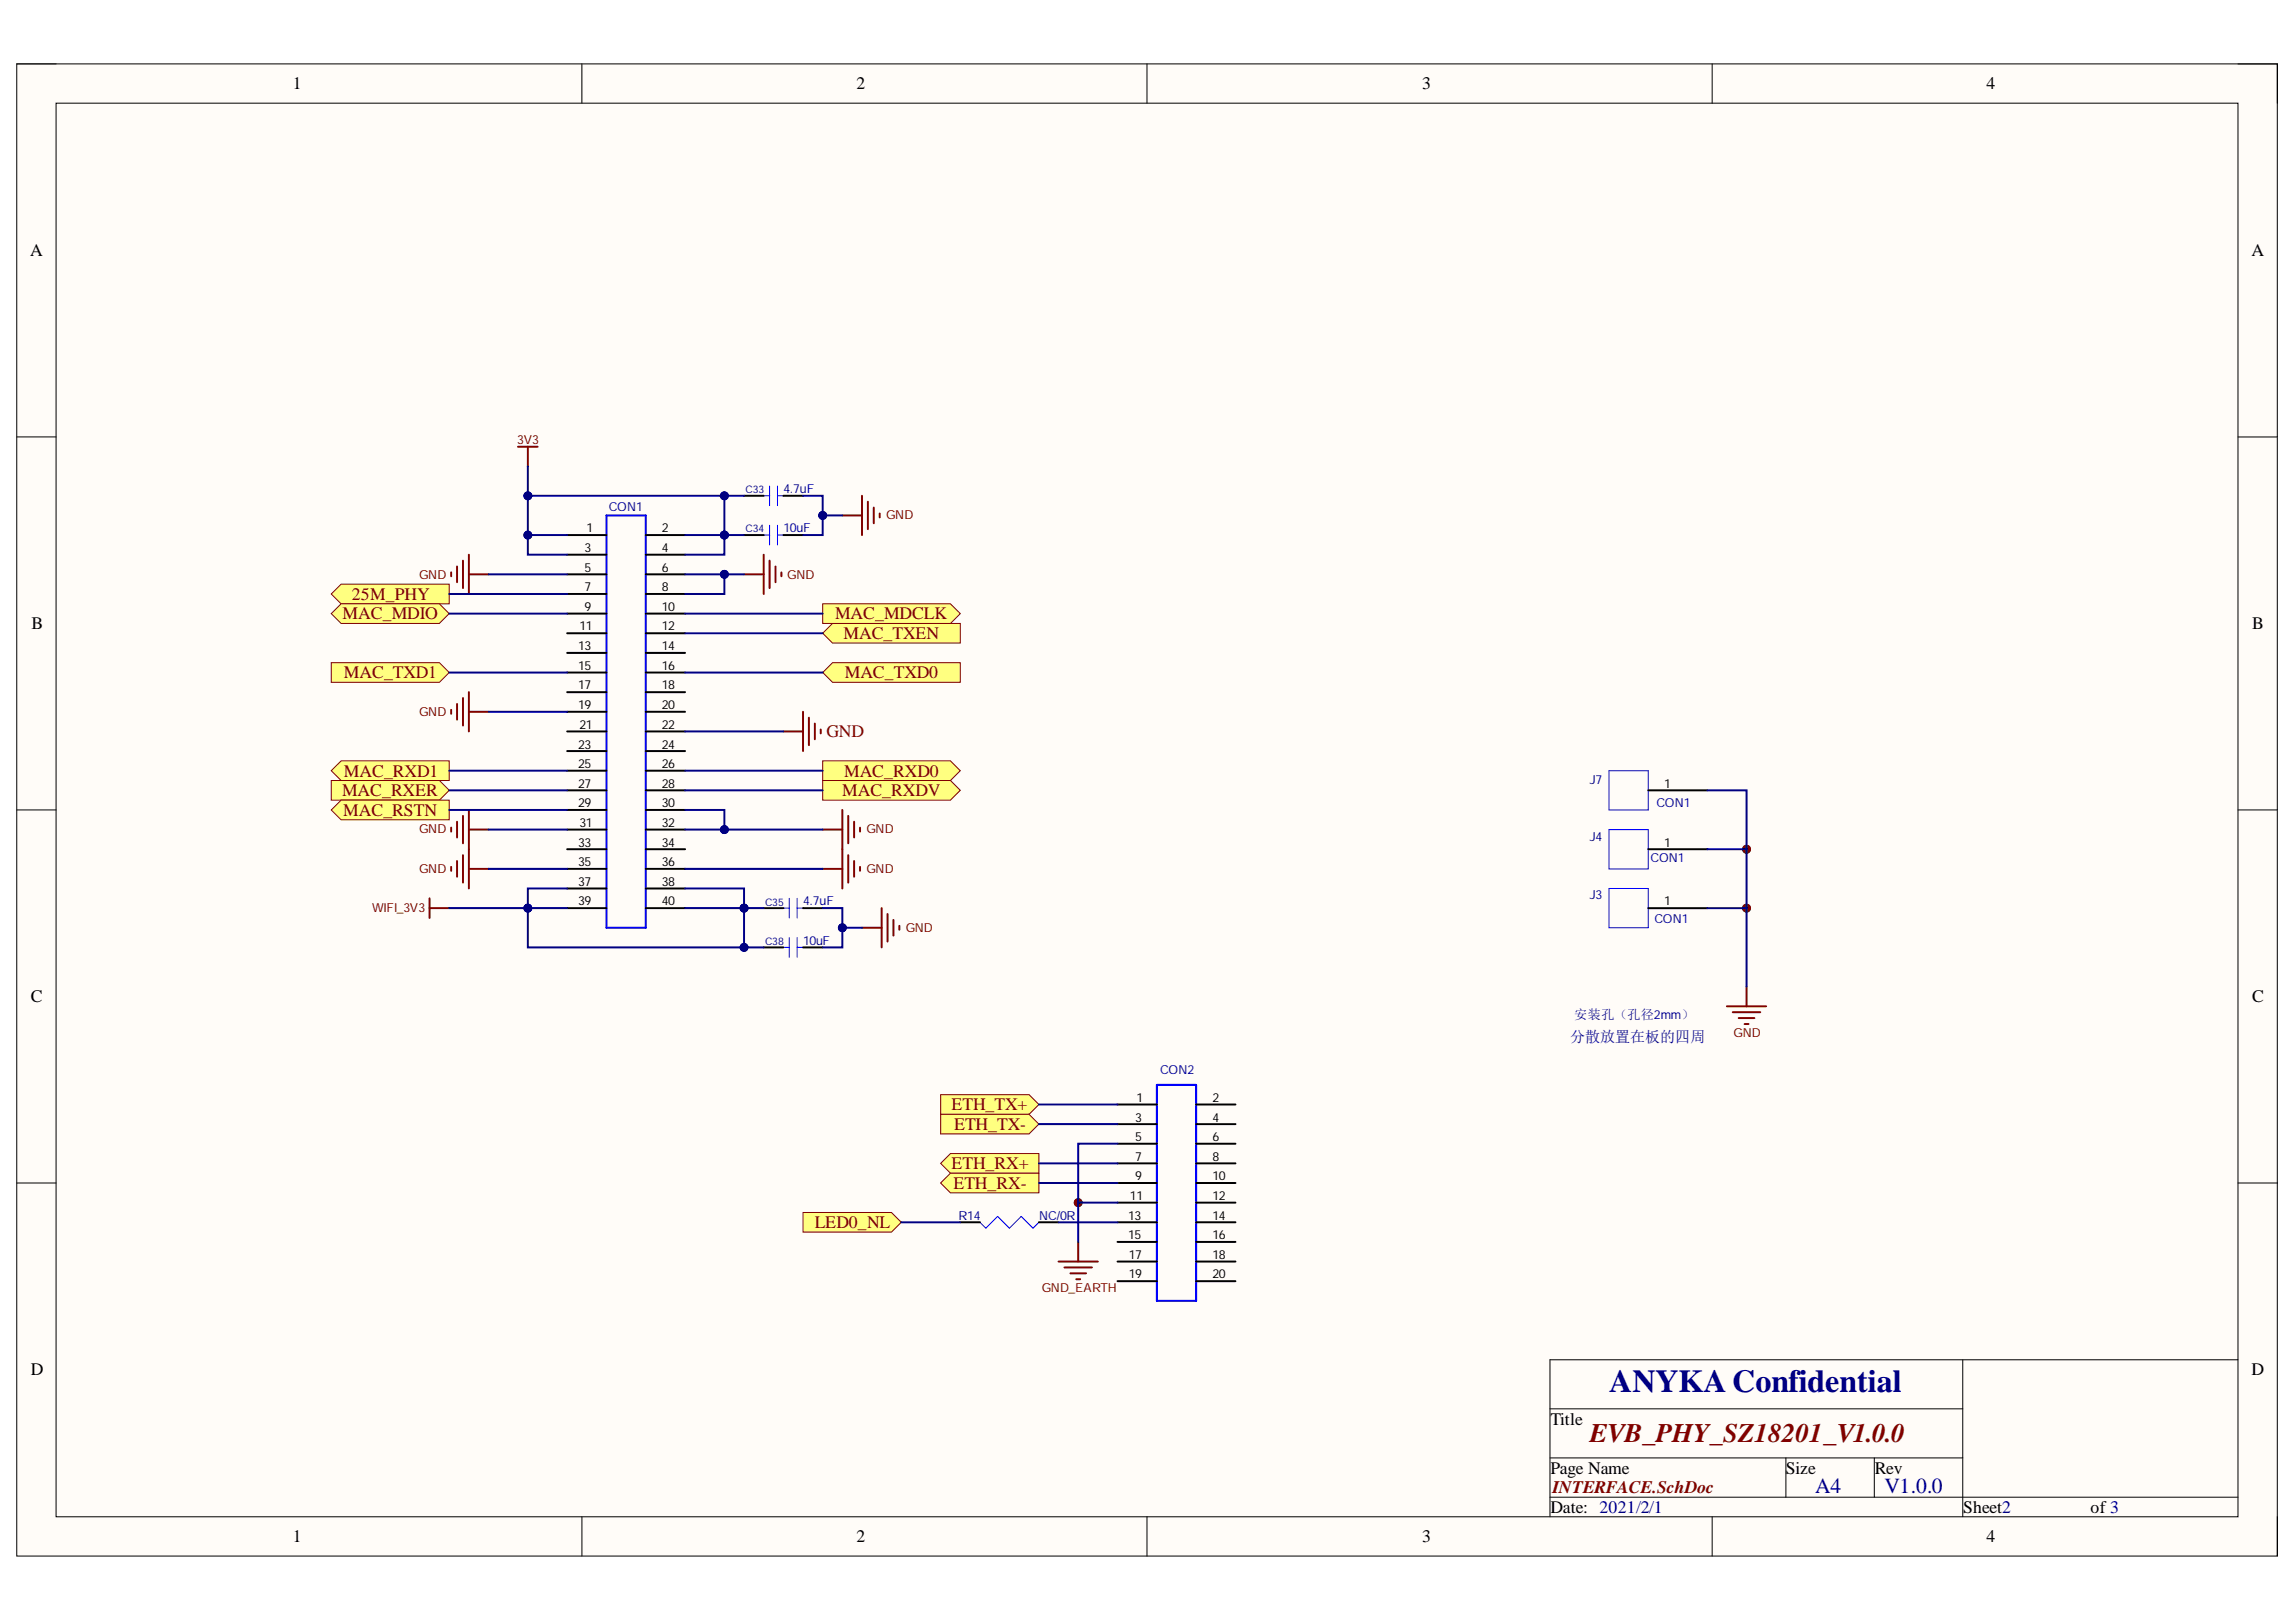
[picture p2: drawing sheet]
<svg xmlns="http://www.w3.org/2000/svg" width="297mm" height="210mm" viewBox="0 0 297 210" stroke-linecap="round" stroke-linejoin="round" font-family="sans-serif">
<defs><g id="words">
<text font-size="4.1" fill="#000080" x="208.2" y="180.1">ANYKA Confidential</text>
<text font-size="3.5" fill="#800000" x="205.7" y="186.6">EVB_PHY_SZ18201_V1.0.0</text>
<g font-size="2.8" fill="#000080">
<text x="234.9" y="193.1">A4</text>
<text x="243.8" y="193.1">V1.0.0</text>
</g>
<g font-size="2.3">
<text x="37.9" y="11.6">1</text>
<text x="110.8" y="11.6">2</text>
<text x="184" y="11.6">3</text>
<text x="257" y="11.6">4</text>
<text x="3.9" y="33.1">A</text>
<text x="291.3" y="33.1">A</text>
<text x="4.1" y="81.4">B</text>
<text x="291.4" y="81.4">B</text>
<text x="4" y="129.7">C</text>
<text x="291.4" y="129.7">C</text>
<text x="4" y="177.9">D</text>
<text x="291.3" y="177.9">D</text>
<text x="200.6" y="184.4">Title</text>
<text x="200.6" y="190.7">Page Name</text>
<text x="231" y="190.7">Size</text>
<text x="242.5" y="190.7">Rev</text>
<text x="200.6" y="195.8">Date: 2021/2/1</text>
<text x="254" y="195.8">Sheet2</text>
<text x="270.5" y="195.8">of 3</text>
<text x="37.9" y="199.6">1</text>
<text x="110.8" y="199.6">2</text>
<text x="184" y="199.6">3</text>
<text x="257" y="199.6">4</text>
</g>
<g font-size="2.3" fill="#800000">
<text x="45.5" y="77.6">25M_PHY</text>
<text x="44.3" y="80.1">MAC_MDIO</text>
<text x="108" y="80.1">MAC_MDCLK</text>
<text x="109.1" y="82.7">MAC_TXEN</text>
<text x="44.5" y="87.7">MAC_TXD1</text>
<text x="109.3" y="87.7">MAC_TXD0</text>
<text x="106.9" y="95.4">GND</text>
<text x="44.5" y="100.5">MAC_RXD1</text>
<text x="109.2" y="100.5">MAC_RXD0</text>
<text x="44.2" y="103">MAC_RXER</text>
<text x="44.4" y="105.6">MAC_RSTN</text>
<text x="109" y="103">MAC_RXDV</text>
<text x="123.1" y="143.7">ETH_TX+</text>
<text x="123.4" y="146.2">ETH_TX-</text>
<text x="123.1" y="151.3">ETH_RX+</text>
<text x="123.3" y="153.8">ETH_RX-</text>
<text x="105.4" y="158.9">LED0_NL</text>
<text x="200.8" y="193.2">INTERFACE.SchDoc</text>
</g>
<text font-size="1.9" fill="#000080" x="203.1" y="134.9">分散放置在板的四周</text>
<text font-size="1.7" fill="#000080" x="203.6" y="131.9">安装孔（孔径2mm）</text>
<g font-size="1.6" fill="#800000">
<text x="66.9" y="57.5">3V3</text>
<text x="114.6" y="67.2">GND</text>
<text x="54.2" y="74.9">GND</text>
<text x="101.9" y="74.9">GND</text>
<text x="54.2" y="92.6">GND</text>
<text x="54.2" y="107.9">GND</text>
<text x="112.1" y="107.9">GND</text>
<text x="54.2" y="112.9">GND</text>
<text x="112.1" y="112.9">GND</text>
<text x="48.1" y="118.1">WIFI_3V3</text>
<text x="117.2" y="120.6">GND</text>
<text x="224.3" y="134.1">GND</text>
<text x="134.8" y="167.2">GND_EARTH</text>
</g>
<g font-size="1.6" fill="#000080">
<text x="101.4" y="63.8">4.7uF</text>
<text x="78.8" y="66.1">CON1</text>
<text x="101.4" y="68.9">10uF</text>
<text x="205.7" y="101.4">J7</text>
<text x="214.3" y="104.5">CON1</text>
<text x="205.7" y="108.8">J4</text>
<text x="213.5" y="111.6">CON1</text>
<text x="103.9" y="117.2">4.7uF</text>
<text x="205.7" y="116.4">J3</text>
<text x="214" y="119.4">CON1</text>
<text x="103.9" y="122.2">10uF</text>
<text x="150.1" y="139">CON2</text>
<text x="124" y="157.8">R14</text>
<text x="134.4" y="157.8">NC/0R</text>
</g>
<g font-size="1.6">
<text x="75.6" y="71.4">3</text>
<text x="75.9" y="68.9">1</text>
<text x="85.6" y="68.9">2</text>
<text x="85.6" y="71.4">4</text>
<text x="75.6" y="74">5</text>
<text x="75.6" y="76.5">7</text>
<text x="85.6" y="74">6</text>
<text x="85.6" y="76.5">8</text>
<text x="75" y="81.6">11</text>
<text x="75.6" y="79">9</text>
<text x="85.6" y="79">10</text>
<text x="85.6" y="81.6">12</text>
<text x="74.8" y="84.1">13</text>
<text x="74.8" y="86.6">15</text>
<text x="74.8" y="89.2">17</text>
<text x="85.6" y="84.1">14</text>
<text x="85.6" y="86.6">16</text>
<text x="85.6" y="89.2">18</text>
<text x="74.8" y="91.7">19</text>
<text x="75" y="94.3">21</text>
<text x="85.6" y="91.7">20</text>
<text x="85.6" y="94.3">22</text>
<text x="74.8" y="96.9">23</text>
<text x="74.8" y="99.4">25</text>
<text x="74.8" y="101.9">27</text>
<text x="85.6" y="96.9">24</text>
<text x="85.6" y="99.4">26</text>
<text x="85.6" y="101.9">28</text>
<text x="215.3" y="101.9">1</text>
<text x="74.8" y="104.5">29</text>
<text x="75" y="107">31</text>
<text x="85.6" y="104.5">30</text>
<text x="85.6" y="107">32</text>
<text x="74.8" y="109.5">33</text>
<text x="74.8" y="112.1">35</text>
<text x="85.6" y="109.5">34</text>
<text x="85.6" y="112.1">36</text>
<text x="215.3" y="109.5">1</text>
<text x="74.8" y="114.6">37</text>
<text x="74.8" y="117.2">39</text>
<text x="85.6" y="114.6">38</text>
<text x="85.6" y="117.2">40</text>
<text x="215.3" y="117.2">1</text>
<text x="147" y="142.6">1</text>
<text x="156.8" y="142.6">2</text>
<text x="146.9" y="145.1">3</text>
<text x="146.9" y="147.7">5</text>
<text x="156.8" y="145.1">4</text>
<text x="156.8" y="147.7">6</text>
<text x="146.2" y="155.3">11</text>
<text x="146.9" y="150.2">7</text>
<text x="146.9" y="152.7">9</text>
<text x="156.8" y="150.2">8</text>
<text x="156.8" y="152.7">10</text>
<text x="156.8" y="155.3">12</text>
<text x="145.9" y="157.8">13</text>
<text x="145.9" y="160.4">15</text>
<text x="156.8" y="157.8">14</text>
<text x="156.8" y="160.4">16</text>
<text x="146" y="162.9">17</text>
<text x="146" y="165.4">19</text>
<text x="156.8" y="162.9">18</text>
<text x="156.8" y="165.4">20</text>
</g>
<g font-size="1.4" fill="#000080">
<text x="96.4" y="63.8">C33</text>
<text x="96.4" y="68.9">C34</text>
<text x="99" y="117.2">C35</text>
<text x="99" y="122.3">C38</text>
</g>
</g></defs>
<path d="M2.2 8.3h292.4v193.1h-292.4z" fill-rule="evenodd" fill="#fffcf8"/>
<path d="M2.2 8.3h292.4v193.1h-292.4z" fill="none" stroke="#000" stroke-width=".13"/>
<path d="M7.3 13.4h282.2v182.9h-282.2z" fill-rule="evenodd" fill="#fffcf8"/>
<g fill="none" stroke="#000" stroke-width=".13">
<path d="M2.2 8.3h5.1M7.3 13.4h282.2v182.9h-282.2zM75.3 8.3v5M148.4 8.3v5M221.5 8.3v5.1M289.5 8.3h5.1v5.1M2.2 56.5h5.1M289.5 56.5h5.1M2.2 104.8h5.1M289.5 104.8h5.1M2.2 153.1h5.1M289.5 153.1h5.1"/>
<path d="M75.3 196.3v5.1M148.4 196.3v5.1M221.5 196.3v5.1M294.6 196.3v5.1"/>
</g>
<circle cx="139.5" cy="155.6" r=".51" fill="#000080"/>
<circle cx="139.5" cy="155.6" r=".51" fill="none" stroke="#000080" stroke-width=".13"/>
<circle cx="226" cy="117.5" r=".51" fill="#000080"/>
<circle cx="226" cy="117.5" r=".51" fill="none" stroke="#000080" stroke-width=".13"/>
<circle cx="226" cy="109.9" r=".51" fill="#000080"/>
<circle cx="226" cy="109.9" r=".51" fill="none" stroke="#000080" stroke-width=".13"/>
<path d="M253.9 176v20.3M289.5 176h-89v20.3M200.5 182.3h53.4M200.5 193.8h89M200.5 188.7h53.4M231 188.7v5.1M242.5 188.7v5.1" fill="none" stroke="#000" stroke-width=".13"/>
<path d="M208.2 99.7h5v5.1h-5zM208.2 107.4h5v5h-5zM208.2 115h5v5.1h-5z" fill="none" stroke="#00f" stroke-width=".13"/>
<path d="M213.2 102.3h7.7M213.2 109.9h7.7M213.2 117.5h7.7" fill="none" stroke="#000" stroke-width=".25"/>
<circle cx="226" cy="109.9" r=".51" fill="#800000"/>
<circle cx="226" cy="109.9" r=".51" fill="none" stroke="#800000" stroke-width=".13"/>
<circle cx="226" cy="117.5" r=".51" fill="#800000"/>
<circle cx="226" cy="117.5" r=".51" fill="none" stroke="#800000" stroke-width=".13"/>
<circle cx="139.5" cy="155.6" r=".51" fill="#800000"/>
<circle cx="139.5" cy="155.6" r=".51" fill="none" stroke="#800000" stroke-width=".13"/>
<g fill="none" stroke="#800000" stroke-width=".25">
<path d="M67 57.8h2.6M68.3 57.8v2.6M58.4 74.1v.5M59.1 73.3v2M59.9 72.5v3.6M60.7 71.8v5.1M60.7 74.3h2.5M96.3 74.3h2.5M98.8 71.8v5.1M99.6 72.5v3.6M100.3 73.3v2M101.1 74.1v.5"/>
<path d="M109 66.7h2.5M111.5 64.2v5M112.3 64.9v3.6M113 65.7v2M113.8 66.4v.6M58.4 91.9v.5M59.1 91.1v2M59.9 90.3v3.6M60.7 89.6v5.1M60.7 92.1h2.5M101.3 94.7h2.6M103.9 92.1v5.1"/>
<path d="M104.7 92.9v3.5M105.4 93.6v2.1M106.2 94.4v.5M55.6 116.3v2.5M55.6 117.5h2.5M58.4 107.1v.5M58.4 112.2v.5M59.1 106.3v2.1M59.1 111.4v2.1M59.9 105.6v3.5M59.9 110.7v3.5M60.7 104.8v10.2"/>
<path d="M60.7 107.4h2.5M60.7 112.4h2.5M106.4 107.4h2.6M106.4 112.4h2.6M109 104.8v10.2M109.7 105.6v3.5M109.7 110.7v3.5M110.5 106.3v2.1M110.5 111.4v2.1M111.3 107.1v.5M111.3 112.2v.5M114.1 117.5v5.1"/>
<path d="M114.8 118.3v3.5M115.6 119v2.1M116.4 119.8v.5M111.5 120.1h2.6M223.4 130.2h5.1M224.2 131h3.5M224.9 131.7h2.1M225.7 132.5h.5M226 127.7v2.5M136.9 163.3h5.1M137.7 164h3.6M138.5 164.8h2"/>
<path d="M139.2 165.5h.5M139.5 160.7v2.6"/>
</g>
<g fill="none" stroke="#00f" stroke-width=".13">
<path d="M98.8 64.2h.8M98.8 69.2h.8M99.6 62.9v2.5M99.6 68v2.5M100.6 64.2h.7M100.6 62.9v2.5M100.6 68v2.5M100.6 69.2h.7M101.3 117.5h.8M102.1 116.3v2.5M103.1 117.5h.8M103.1 116.3v2.5"/>
<path d="M101.3 122.6h.8M102.1 121.3v2.6M103.1 121.3v2.6M103.1 122.6h.8"/>
</g>
<g fill="none" stroke="#000" stroke-width=".25">
<path d="M73.4 69.2h5.1M73.4 71.8h5.1M73.4 74.3h5.1M73.4 76.9h5.1M73.4 79.4h5.1M83.5 69.2h5.1M83.5 71.8h5.1M83.5 74.3h5.1M83.5 76.9h5.1M83.5 79.4h5.1M96.3 64.2h2.5M96.3 69.2h2.5"/>
<path d="M101.3 64.2h2.6M101.3 69.2h2.6M73.4 81.9h5.1M73.4 84.5h5.1M73.4 87h5.1M73.4 89.6h5.1M73.4 92.1h5.1M73.4 94.7h5.1M73.4 97.2h5.1M73.4 99.7h5.1M83.5 81.9h5.1M83.5 84.5h5.1"/>
<path d="M83.5 87h5.1M83.5 89.6h5.1M83.5 92.1h5.1M83.5 94.7h5.1M83.5 97.2h5.1M83.5 99.7h5.1M73.4 102.3h5.1M73.4 104.8h5.1M73.4 107.4h5.1M73.4 109.9h5.1M73.4 112.4h5.1M73.4 115h5.1"/>
<path d="M73.4 117.5h5.1M83.5 102.3h5.1M83.5 104.8h5.1M83.5 107.4h5.1M83.5 109.9h5.1M83.5 112.4h5.1M83.5 115h5.1M83.5 117.5h5.1M98.8 117.5h2.5M103.9 117.5h2.5M98.8 122.6h2.5M103.9 122.6h2.5"/>
</g>
<path d="M78.5 66.7h5v53.4h-5z" fill="none" stroke="#00f" stroke-width=".25"/>
<path d="M42.9 76.9l1.2-1.3h14v2.5h-14z" fill-rule="evenodd" fill="#ffff80"/>
<path d="M42.9 76.9l1.2-1.3h14v2.5h-14z" fill="none" stroke="#800000" stroke-width=".13"/>
<path d="M42.9 79.4l1.2-1.3h12.7l1.3 1.3-1.3 1.3h-12.7z" fill-rule="evenodd" fill="#ffff80"/>
<path d="M42.9 79.4l1.2-1.3h12.7l1.3 1.3-1.3 1.3h-12.7z" fill="none" stroke="#800000" stroke-width=".13"/>
<path d="M42.9 85.8h13.9l1.3 1.2-1.3 1.3h-13.9z" fill-rule="evenodd" fill="#ffff80"/>
<path d="M42.9 85.8h13.9l1.3 1.2-1.3 1.3h-13.9z" fill="none" stroke="#800000" stroke-width=".13"/>
<path d="M42.9 99.7l1.2-1.2h14v2.5h-14z" fill-rule="evenodd" fill="#ffff80"/>
<path d="M42.9 99.7l1.2-1.2h14v2.5h-14z" fill="none" stroke="#800000" stroke-width=".13"/>
<path d="M42.9 101h13.9l1.3 1.3-1.3 1.2h-13.9z" fill-rule="evenodd" fill="#ffff80"/>
<path d="M42.9 101h13.9l1.3 1.3-1.3 1.2h-13.9z" fill="none" stroke="#800000" stroke-width=".13"/>
<path d="M42.9 104.8l1.2-1.3h14v2.6h-14z" fill-rule="evenodd" fill="#ffff80"/>
<path d="M42.9 104.8l1.2-1.3h14v2.6h-14z" fill="none" stroke="#800000" stroke-width=".13"/>
<path d="M106.4 101h16.6l1.2 1.3-1.2 1.2h-16.6z" fill-rule="evenodd" fill="#ffff80"/>
<path d="M106.4 101h16.6l1.2 1.3-1.2 1.2h-16.6z" fill="none" stroke="#800000" stroke-width=".13"/>
<path d="M106.4 98.5h16.6l1.2 1.2-1.2 1.3h-16.6z" fill-rule="evenodd" fill="#ffff80"/>
<path d="M106.4 98.5h16.6l1.2 1.2-1.2 1.3h-16.6z" fill="none" stroke="#800000" stroke-width=".13"/>
<path d="M107.7 85.8h16.5v2.5h-16.5l-1.3-1.3z" fill-rule="evenodd" fill="#ffff80"/>
<path d="M107.7 85.8h16.5v2.5h-16.5l-1.3-1.3z" fill="none" stroke="#800000" stroke-width=".13"/>
<path d="M106.4 81.9l1.3-1.2h16.5v2.5h-16.5z" fill-rule="evenodd" fill="#ffff80"/>
<path d="M106.4 81.9l1.3-1.2h16.5v2.5h-16.5z" fill="none" stroke="#800000" stroke-width=".13"/>
<path d="M106.4 78.1h16.6l1.2 1.3-1.2 1.3h-16.6z" fill-rule="evenodd" fill="#ffff80"/>
<path d="M106.4 78.1h16.6l1.2 1.3-1.2 1.3h-16.6z" fill="none" stroke="#800000" stroke-width=".13"/>
<path d="M126.8 158.2l.7 .7 1.6-1.5 1.5 1.5 1.5-1.5 1.5 1.5 .8-.7" fill="none" stroke="#00f" stroke-width=".13"/>
<g fill="none" stroke="#000" stroke-width=".25">
<path d="M124.2 158.2h2.6M134.4 158.2h2.5M144.6 158.2h5.1M144.6 142.9h5.1M144.6 145.5h5.1M144.6 148h5.1M144.6 150.6h5.1M144.6 153.1h5.1M144.6 155.6h5.1M154.7 158.2h5.1M154.7 142.9h5.1M154.7 145.5h5.1"/>
<path d="M154.7 148h5.1M154.7 150.6h5.1M154.7 153.1h5.1M154.7 155.6h5.1M144.6 160.7h5.1M144.6 163.3h5.1M144.6 165.8h5.1M154.7 160.7h5.1M154.7 163.3h5.1M154.7 165.8h5.1"/>
</g>
<path d="M149.7 140.4h5v27.9h-5z" fill="none" stroke="#00f" stroke-width=".25"/>
<path d="M121.7 141.7h11.4l1.3 1.2-1.3 1.3h-11.4z" fill-rule="evenodd" fill="#ffff80"/>
<path d="M121.7 141.7h11.4l1.3 1.2-1.3 1.3h-11.4z" fill="none" stroke="#800000" stroke-width=".13"/>
<path d="M121.7 144.2h11.4l1.3 1.3-1.3 1.2h-11.4z" fill-rule="evenodd" fill="#ffff80"/>
<path d="M121.7 144.2h11.4l1.3 1.3-1.3 1.2h-11.4z" fill="none" stroke="#800000" stroke-width=".13"/>
<path d="M121.7 150.6l1.3-1.3h11.4v2.5h-11.4z" fill-rule="evenodd" fill="#ffff80"/>
<path d="M121.7 150.6l1.3-1.3h11.4v2.5h-11.4z" fill="none" stroke="#800000" stroke-width=".13"/>
<path d="M121.7 153.1l1.3-1.3h11.4v2.6h-11.4z" fill-rule="evenodd" fill="#ffff80"/>
<path d="M121.7 153.1l1.3-1.3h11.4v2.6h-11.4z" fill="none" stroke="#800000" stroke-width=".13"/>
<path d="M103.9 156.9h11.4l1.3 1.3-1.3 1.2h-11.4z" fill-rule="evenodd" fill="#ffff80"/>
<path d="M103.9 156.9h11.4l1.3 1.3-1.3 1.2h-11.4z" fill="none" stroke="#800000" stroke-width=".13"/>
<path d="M58.1 117.5h15.3M226 109.9v7.6" fill="none" stroke="#000080" stroke-width=".25"/>
<circle cx="68.3" cy="117.5" r=".51" fill="#000080"/>
<circle cx="68.3" cy="117.5" r=".51" fill="none" stroke="#000080" stroke-width=".13"/>
<path d="M58.1 79.4h15.3M58.1 76.9h15.3M63.2 74.3h10.2M58.1 99.7h15.3M58.1 87h15.3M63.2 92.1h10.2M58.1 104.8h15.3M58.1 102.3h15.3M63.2 112.4h10.2M63.2 107.4h10.2M68.3 117.5v5.1h30.5" fill="none" stroke="#000080" stroke-width=".25"/>
<circle cx="68.3" cy="117.5" r=".51" fill="#000080"/>
<circle cx="68.3" cy="117.5" r=".51" fill="none" stroke="#000080" stroke-width=".13"/>
<circle cx="96.3" cy="122.6" r=".51" fill="#000080"/>
<circle cx="96.3" cy="122.6" r=".51" fill="none" stroke="#000080" stroke-width=".13"/>
<path d="M73.4 115h-5.1v2.5" fill="none" stroke="#000080" stroke-width=".25"/>
<circle cx="68.3" cy="117.5" r=".51" fill="#000080"/>
<circle cx="68.3" cy="117.5" r=".51" fill="none" stroke="#000080" stroke-width=".13"/>
<path d="M68.3 60.4v11.4h5.1" fill="none" stroke="#000080" stroke-width=".25"/>
<circle cx="68.3" cy="69.2" r=".51" fill="#000080"/>
<circle cx="68.3" cy="69.2" r=".51" fill="none" stroke="#000080" stroke-width=".13"/>
<circle cx="68.3" cy="64.2" r=".51" fill="#000080"/>
<circle cx="68.3" cy="64.2" r=".51" fill="none" stroke="#000080" stroke-width=".13"/>
<path d="M68.3 69.2h5.1" fill="none" stroke="#000080" stroke-width=".25"/>
<circle cx="68.3" cy="69.2" r=".51" fill="#000080"/>
<circle cx="68.3" cy="69.2" r=".51" fill="none" stroke="#000080" stroke-width=".13"/>
<path d="M68.3 64.2h28" fill="none" stroke="#000080" stroke-width=".25"/>
<circle cx="93.7" cy="64.2" r=".51" fill="#000080"/>
<circle cx="93.7" cy="64.2" r=".51" fill="none" stroke="#000080" stroke-width=".13"/>
<circle cx="68.3" cy="64.2" r=".51" fill="#000080"/>
<circle cx="68.3" cy="64.2" r=".51" fill="none" stroke="#000080" stroke-width=".13"/>
<path d="M88.6 117.5h7.7v5.1" fill="none" stroke="#000080" stroke-width=".25"/>
<circle cx="96.3" cy="117.5" r=".51" fill="#000080"/>
<circle cx="96.3" cy="117.5" r=".51" fill="none" stroke="#000080" stroke-width=".13"/>
<circle cx="96.3" cy="122.6" r=".51" fill="#000080"/>
<circle cx="96.3" cy="122.6" r=".51" fill="none" stroke="#000080" stroke-width=".13"/>
<path d="M88.6 115h7.7v2.5" fill="none" stroke="#000080" stroke-width=".25"/>
<circle cx="96.3" cy="117.5" r=".51" fill="#000080"/>
<circle cx="96.3" cy="117.5" r=".51" fill="none" stroke="#000080" stroke-width=".13"/>
<path d="M88.6 112.4h17.8M88.6 107.4h5.1" fill="none" stroke="#000080" stroke-width=".25"/>
<circle cx="93.7" cy="107.4" r=".51" fill="#000080"/>
<circle cx="93.7" cy="107.4" r=".51" fill="none" stroke="#000080" stroke-width=".13"/>
<path d="M88.6 104.8h5.1v2.6h12.7" fill="none" stroke="#000080" stroke-width=".25"/>
<circle cx="93.7" cy="107.4" r=".51" fill="#000080"/>
<circle cx="93.7" cy="107.4" r=".51" fill="none" stroke="#000080" stroke-width=".13"/>
<path d="M88.6 74.3h5.1v2.6h-5.1M88.6 79.4h17.8M88.6 99.7h17.8M88.6 94.7h12.7M88.6 87h17.8M88.6 81.9h17.8M88.6 102.3h17.8" fill="none" stroke="#000080" stroke-width=".25"/>
<circle cx="93.7" cy="74.3" r=".51" fill="#000080"/>
<circle cx="93.7" cy="74.3" r=".51" fill="none" stroke="#000080" stroke-width=".13"/>
<path d="M93.7 69.2v2.6h-5.1" fill="none" stroke="#000080" stroke-width=".25"/>
<circle cx="93.7" cy="69.2" r=".51" fill="#000080"/>
<circle cx="93.7" cy="69.2" r=".51" fill="none" stroke="#000080" stroke-width=".13"/>
<path d="M88.6 69.2h7.7" fill="none" stroke="#000080" stroke-width=".25"/>
<circle cx="93.7" cy="69.2" r=".51" fill="#000080"/>
<circle cx="93.7" cy="69.2" r=".51" fill="none" stroke="#000080" stroke-width=".13"/>
<path d="M93.7 74.3h2.6" fill="none" stroke="#000080" stroke-width=".25"/>
<circle cx="93.7" cy="74.3" r=".51" fill="#000080"/>
<circle cx="93.7" cy="74.3" r=".51" fill="none" stroke="#000080" stroke-width=".13"/>
<path d="M96.3 117.5h2.5" fill="none" stroke="#000080" stroke-width=".25"/>
<circle cx="96.3" cy="117.5" r=".51" fill="#000080"/>
<circle cx="96.3" cy="117.5" r=".51" fill="none" stroke="#000080" stroke-width=".13"/>
<path d="M103.9 64.2h2.5v5h-2.5" fill="none" stroke="#000080" stroke-width=".25"/>
<circle cx="106.4" cy="66.7" r=".51" fill="#000080"/>
<circle cx="106.4" cy="66.7" r=".51" fill="none" stroke="#000080" stroke-width=".13"/>
<path d="M111.5 120.1h-2.5v2.5h-2.6" fill="none" stroke="#000080" stroke-width=".25"/>
<circle cx="109" cy="120.1" r=".51" fill="#000080"/>
<circle cx="109" cy="120.1" r=".51" fill="none" stroke="#000080" stroke-width=".13"/>
<path d="M106.4 117.5h2.6v2.6" fill="none" stroke="#000080" stroke-width=".25"/>
<circle cx="109" cy="120.1" r=".51" fill="#000080"/>
<circle cx="109" cy="120.1" r=".51" fill="none" stroke="#000080" stroke-width=".13"/>
<path d="M106.4 66.7h2.6" fill="none" stroke="#000080" stroke-width=".25"/>
<circle cx="106.4" cy="66.7" r=".51" fill="#000080"/>
<circle cx="106.4" cy="66.7" r=".51" fill="none" stroke="#000080" stroke-width=".13"/>
<path d="M93.7 64.2v5M220.9 102.3h5.1v7.6h-5.1M220.9 117.5h5.1M116.6 158.2h7.6M134.4 153.1h10.2M134.4 150.6h10.2M134.4 145.5h10.2M134.4 142.9h10.2M136.9 158.2h7.7M144.6 148h-5.1v7.6h5.1" fill="none" stroke="#000080" stroke-width=".25"/>
<circle cx="93.7" cy="69.2" r=".51" fill="#000080"/>
<circle cx="93.7" cy="69.2" r=".51" fill="none" stroke="#000080" stroke-width=".13"/>
<circle cx="93.7" cy="64.2" r=".51" fill="#000080"/>
<circle cx="93.7" cy="64.2" r=".51" fill="none" stroke="#000080" stroke-width=".13"/>
<path d="M226 117.5v10.2M139.5 155.6v5.1" fill="none" stroke="#000080" stroke-width=".25"/>
<use href="#words"/>
</svg>
